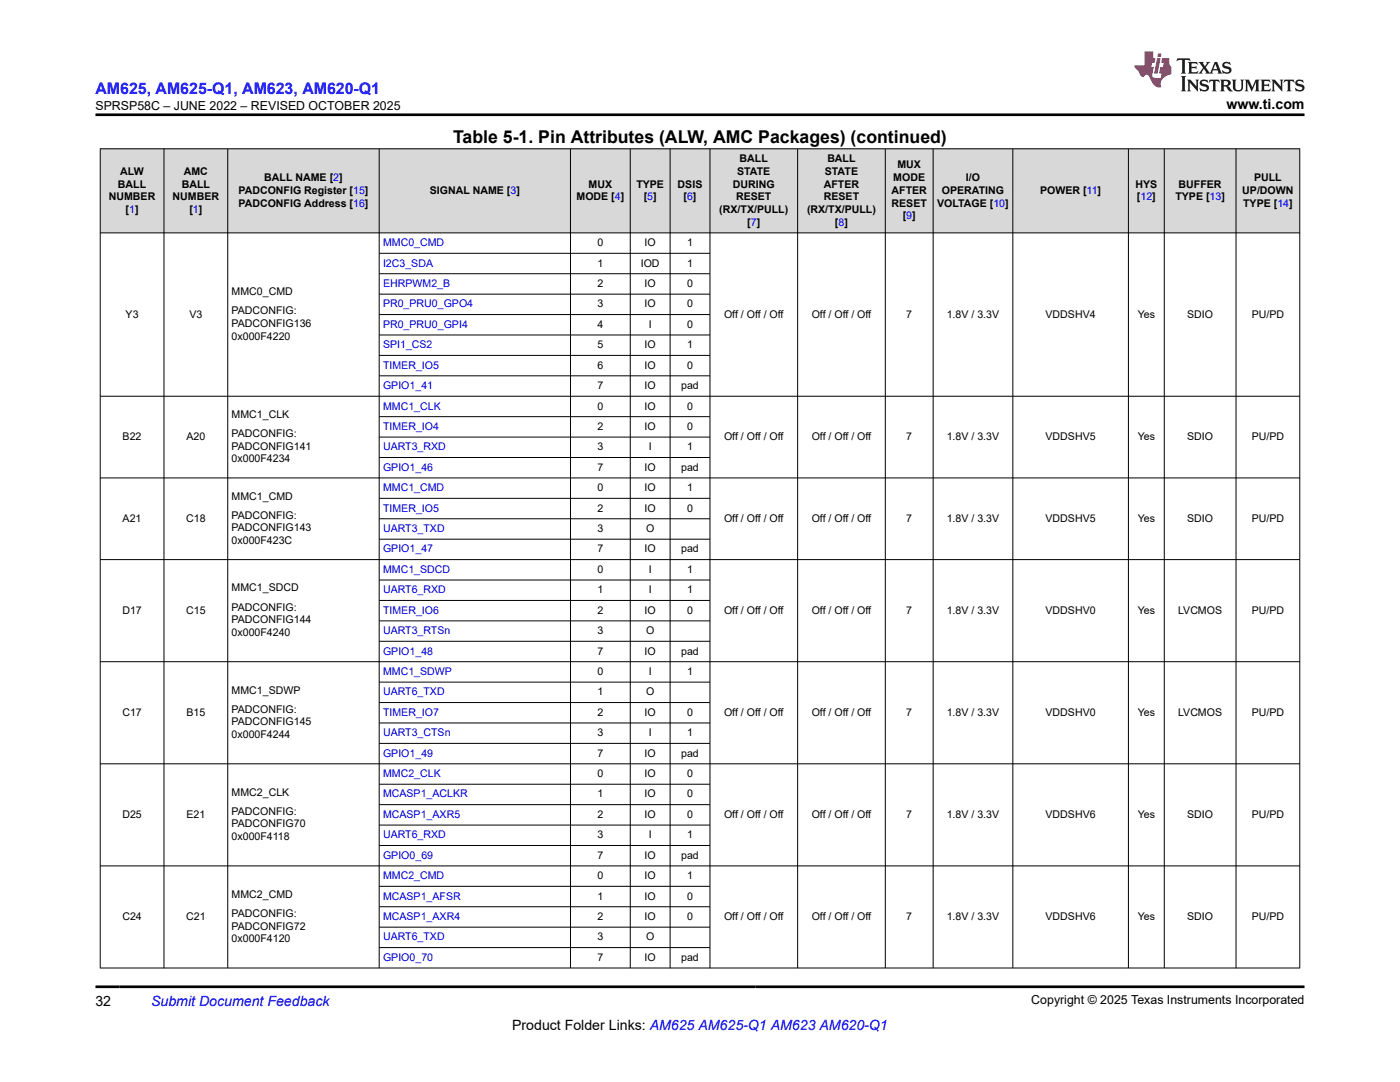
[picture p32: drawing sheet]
<svg xmlns="http://www.w3.org/2000/svg" width="279mm" height="216mm" viewBox="0 0 279 216" stroke-linecap="round" stroke-linejoin="round" font-family="sans-serif">
<defs><g id="words">
<text font-size="3.5" x="90.4" y="28.5">Table 5-1. Pin Attributes (ALW, AMC Packages) (continued)</text>
<text font-size="3.2" fill="#00f" x="19" y="18.7">AM625, AM625-Q1, AM623, AM620-Q1</text>
<g font-size="2.8">
<text x="244.8" y="21.8">www.ti.com</text>
<text x="19" y="200.7">32</text>
<text x="102.2" y="205.5">Product Folder Links: AM625 AM625-Q1 AM623 AM620-Q1</text>
</g>
<text font-size="2.8" fill="#00f" x="30.2" y="200.7">Submit Document Feedback</text>
<g font-size="2.5">
<text x="19" y="21.9">SPRSP58C – JUNE 2022 – REVISED OCTOBER 2025</text>
<text x="205.8" y="200.4">Copyright © 2025 Texas Instruments Incorporated</text>
</g>
<g font-size="2.1">
<text x="24" y="34.9">ALW</text>
<text x="36.7" y="34.9">AMC</text>
<text x="147.1" y="34.9">STATE</text>
<text x="147.6" y="32.3">BALL</text>
<text x="164.6" y="34.9">STATE</text>
<text x="165.1" y="32.3">BALL</text>
<text x="179.1" y="33.6">MUX</text>
<text x="21.7" y="40">NUMBER</text>
<text x="23.5" y="37.4">BALL</text>
<text x="34.4" y="40">NUMBER</text>
<text x="36.3" y="37.4">BALL</text>
<text x="47.6" y="38.7">PADCONFIG Register [15]</text>
<text x="47.6" y="41.2">PADCONFIG Address [16]</text>
<text x="52.7" y="36.2">BALL NAME [2]</text>
<text x="85.8" y="38.7">SIGNAL NAME [3]</text>
<text x="115.1" y="40">MODE [4]</text>
<text x="117.5" y="37.4">MUX</text>
<text x="127" y="37.4">TYPE</text>
<text x="128.5" y="40">[5]</text>
<text x="135.2" y="37.4">DSIS</text>
<text x="136.4" y="40">[6]</text>
<text x="146.3" y="37.4">DURING</text>
<text x="146.9" y="40">RESET</text>
<text x="164.4" y="40">RESET</text>
<text x="164.4" y="37.4">AFTER</text>
<text x="177.9" y="41.2">RESET</text>
<text x="177.9" y="38.7">AFTER</text>
<text x="178.3" y="36.2">MODE</text>
<text x="187" y="41.2">VOLTAGE [10]</text>
<text x="188" y="38.7">OPERATING</text>
<text x="192.8" y="36.2">I/O</text>
<text x="207.6" y="38.7">POWER [11]</text>
<text x="226.6" y="37.4">HYS</text>
<text x="226.9" y="40">[12]</text>
<text x="234.6" y="40">TYPE [13]</text>
<text x="235.2" y="37.4">BUFFER</text>
<text x="247.9" y="38.7">UP/DOWN</text>
<text x="248.1" y="41.2">TYPE [14]</text>
<text x="250.3" y="36.2">PULL</text>
<text x="25.1" y="42.5">[1]</text>
<text x="37.8" y="42.5">[1]</text>
<text x="143.6" y="42.5">(RX/TX/PULL)</text>
<text x="149.1" y="45">[7]</text>
<text x="161.1" y="42.5">(RX/TX/PULL)</text>
<text x="166.6" y="45">[8]</text>
<text x="180.2" y="43.8">[9]</text>
<text x="119.2" y="49.1">0</text>
<text x="119.2" y="53.2">1</text>
<text x="127.9" y="53.2">IOD</text>
<text x="128.6" y="49.1">IO</text>
<text x="137.1" y="49.1">1</text>
<text x="137.1" y="53.2">1</text>
<text x="46.2" y="58.9">MMC0_CMD</text>
<text x="119.2" y="57.3">2</text>
<text x="128.6" y="57.3">IO</text>
<text x="137.1" y="57.3">0</text>
<text x="25.1" y="63.4">Y3</text>
<text x="37.8" y="63.4">V3</text>
<text x="46.2" y="62.7">PADCONFIG:</text>
<text x="46.2" y="65.3">PADCONFIG136</text>
<text x="119.2" y="61.3">3</text>
<text x="119.2" y="65.4">4</text>
<text x="128.6" y="61.3">IO</text>
<text x="129.5" y="65.4">I</text>
<text x="137.1" y="61.3">0</text>
<text x="137.1" y="65.4">0</text>
<text x="144.5" y="63.4">Off / Off / Off</text>
<text x="162" y="63.4">Off / Off / Off</text>
<text x="180.9" y="63.4">7</text>
<text x="188.9" y="63.4">1.8V / 3.3V</text>
<text x="208.7" y="63.4">VDDSHV4</text>
<text x="227.1" y="63.4">Yes</text>
<text x="236.9" y="63.4">SDIO</text>
<text x="249.8" y="63.4">PU/PD</text>
<text x="46.2" y="67.8">0x000F4220</text>
<text x="119.2" y="69.5">5</text>
<text x="128.6" y="69.5">IO</text>
<text x="137.1" y="69.5">1</text>
<text x="119.2" y="73.6">6</text>
<text x="119.2" y="77.6">7</text>
<text x="128.6" y="73.6">IO</text>
<text x="128.6" y="77.6">IO</text>
<text x="135.9" y="77.6">pad</text>
<text x="137.1" y="73.6">0</text>
<text x="46.2" y="83.4">MMC1_CLK</text>
<text x="119.2" y="81.7">0</text>
<text x="128.6" y="81.7">IO</text>
<text x="137.1" y="81.7">0</text>
<text x="24.5" y="87.8">B22</text>
<text x="37.2" y="87.8">A20</text>
<text x="46.2" y="87.2">PADCONFIG:</text>
<text x="46.2" y="89.7">PADCONFIG141</text>
<text x="119.2" y="85.8">2</text>
<text x="119.2" y="89.9">3</text>
<text x="128.6" y="85.8">IO</text>
<text x="129.5" y="89.9">I</text>
<text x="137.1" y="85.8">0</text>
<text x="137.1" y="89.9">1</text>
<text x="144.5" y="87.8">Off / Off / Off</text>
<text x="162" y="87.8">Off / Off / Off</text>
<text x="180.9" y="87.8">7</text>
<text x="188.9" y="87.8">1.8V / 3.3V</text>
<text x="208.7" y="87.8">VDDSHV5</text>
<text x="227.1" y="87.8">Yes</text>
<text x="236.9" y="87.8">SDIO</text>
<text x="249.8" y="87.8">PU/PD</text>
<text x="46.2" y="92.3">0x000F4234</text>
<text x="119.2" y="93.9">7</text>
<text x="128.6" y="93.9">IO</text>
<text x="135.9" y="93.9">pad</text>
<text x="46.2" y="99.7">MMC1_CMD</text>
<text x="119.2" y="98">0</text>
<text x="128.6" y="98">IO</text>
<text x="137.1" y="98">1</text>
<text x="24.5" y="104.1">A21</text>
<text x="37.1" y="104.1">C18</text>
<text x="46.2" y="103.5">PADCONFIG:</text>
<text x="46.2" y="106">PADCONFIG143</text>
<text x="119.2" y="102.1">2</text>
<text x="119.2" y="106.2">3</text>
<text x="128.6" y="102.1">IO</text>
<text x="128.9" y="106.2">O</text>
<text x="137.1" y="102.1">0</text>
<text x="144.5" y="104.1">Off / Off / Off</text>
<text x="162" y="104.1">Off / Off / Off</text>
<text x="180.9" y="104.1">7</text>
<text x="188.9" y="104.1">1.8V / 3.3V</text>
<text x="208.7" y="104.1">VDDSHV5</text>
<text x="227.1" y="104.1">Yes</text>
<text x="236.9" y="104.1">SDIO</text>
<text x="249.8" y="104.1">PU/PD</text>
<text x="46.2" y="108.6">0x000F423C</text>
<text x="119.2" y="110.2">7</text>
<text x="128.6" y="110.2">IO</text>
<text x="135.9" y="110.2">pad</text>
<text x="46.2" y="118">MMC1_SDCD</text>
<text x="119.2" y="114.3">0</text>
<text x="119.2" y="118.4">1</text>
<text x="129.5" y="114.3">I</text>
<text x="129.5" y="118.4">I</text>
<text x="137.1" y="114.3">1</text>
<text x="137.1" y="118.4">1</text>
<text x="24.4" y="122.5">D17</text>
<text x="37.1" y="122.5">C15</text>
<text x="46.2" y="121.8">PADCONFIG:</text>
<text x="46.2" y="124.4">PADCONFIG144</text>
<text x="119.2" y="122.5">2</text>
<text x="128.6" y="122.5">IO</text>
<text x="137.1" y="122.5">0</text>
<text x="144.5" y="122.5">Off / Off / Off</text>
<text x="162" y="122.5">Off / Off / Off</text>
<text x="180.9" y="122.5">7</text>
<text x="188.9" y="122.5">1.8V / 3.3V</text>
<text x="208.7" y="122.5">VDDSHV0</text>
<text x="227.1" y="122.5">Yes</text>
<text x="235.1" y="122.5">LVCMOS</text>
<text x="249.8" y="122.5">PU/PD</text>
<text x="46.2" y="126.9">0x000F4240</text>
<text x="119.2" y="126.5">3</text>
<text x="119.2" y="130.6">7</text>
<text x="128.6" y="130.6">IO</text>
<text x="128.9" y="126.5">O</text>
<text x="135.9" y="130.6">pad</text>
<text x="119.2" y="134.7">0</text>
<text x="129.5" y="134.7">I</text>
<text x="137.1" y="134.7">1</text>
<text x="24.4" y="142.8">C17</text>
<text x="37.2" y="142.8">B15</text>
<text x="46.2" y="138.4">MMC1_SDWP</text>
<text x="46.2" y="142.2">PADCONFIG:</text>
<text x="119.2" y="138.8">1</text>
<text x="119.2" y="142.8">2</text>
<text x="128.6" y="142.8">IO</text>
<text x="128.9" y="138.8">O</text>
<text x="137.1" y="142.8">0</text>
<text x="144.5" y="142.8">Off / Off / Off</text>
<text x="162" y="142.8">Off / Off / Off</text>
<text x="180.9" y="142.8">7</text>
<text x="188.9" y="142.8">1.8V / 3.3V</text>
<text x="208.7" y="142.8">VDDSHV0</text>
<text x="227.1" y="142.8">Yes</text>
<text x="235.1" y="142.8">LVCMOS</text>
<text x="249.8" y="142.8">PU/PD</text>
<text x="46.2" y="144.7">PADCONFIG145</text>
<text x="46.2" y="147.3">0x000F4244</text>
<text x="119.2" y="146.9">3</text>
<text x="129.5" y="146.9">I</text>
<text x="137.1" y="146.9">1</text>
<text x="119.2" y="151">7</text>
<text x="119.2" y="155.1">0</text>
<text x="128.6" y="151">IO</text>
<text x="128.6" y="155.1">IO</text>
<text x="135.9" y="151">pad</text>
<text x="137.1" y="155.1">0</text>
<text x="46.2" y="158.8">MMC2_CLK</text>
<text x="119.2" y="159.1">1</text>
<text x="128.6" y="159.1">IO</text>
<text x="137.1" y="159.1">0</text>
<text x="24.4" y="163.2">D25</text>
<text x="37.2" y="163.2">E21</text>
<text x="46.2" y="162.6">PADCONFIG:</text>
<text x="46.2" y="165.1">PADCONFIG70</text>
<text x="46.2" y="167.6">0x000F4118</text>
<text x="119.2" y="163.2">2</text>
<text x="119.2" y="167.3">3</text>
<text x="128.6" y="163.2">IO</text>
<text x="129.5" y="167.3">I</text>
<text x="137.1" y="163.2">0</text>
<text x="137.1" y="167.3">1</text>
<text x="144.5" y="163.2">Off / Off / Off</text>
<text x="162" y="163.2">Off / Off / Off</text>
<text x="180.9" y="163.2">7</text>
<text x="188.9" y="163.2">1.8V / 3.3V</text>
<text x="208.7" y="163.2">VDDSHV6</text>
<text x="227.1" y="163.2">Yes</text>
<text x="236.9" y="163.2">SDIO</text>
<text x="249.8" y="163.2">PU/PD</text>
<text x="119.2" y="171.4">7</text>
<text x="128.6" y="171.4">IO</text>
<text x="135.9" y="171.4">pad</text>
<text x="46.2" y="179.1">MMC2_CMD</text>
<text x="119.2" y="175.4">0</text>
<text x="119.2" y="179.5">1</text>
<text x="128.6" y="175.4">IO</text>
<text x="128.6" y="179.5">IO</text>
<text x="137.1" y="175.4">1</text>
<text x="137.1" y="179.5">0</text>
<text x="24.4" y="183.6">C24</text>
<text x="37.1" y="183.6">C21</text>
<text x="46.2" y="182.9">PADCONFIG:</text>
<text x="46.2" y="185.5">PADCONFIG72</text>
<text x="119.2" y="183.6">2</text>
<text x="128.6" y="183.6">IO</text>
<text x="137.1" y="183.6">0</text>
<text x="144.5" y="183.6">Off / Off / Off</text>
<text x="162" y="183.6">Off / Off / Off</text>
<text x="180.9" y="183.6">7</text>
<text x="188.9" y="183.6">1.8V / 3.3V</text>
<text x="208.7" y="183.6">VDDSHV6</text>
<text x="227.1" y="183.6">Yes</text>
<text x="236.9" y="183.6">SDIO</text>
<text x="249.8" y="183.6">PU/PD</text>
<text x="46.2" y="188">0x000F4120</text>
<text x="119.2" y="187.7">3</text>
<text x="119.2" y="191.7">7</text>
<text x="128.6" y="191.7">IO</text>
<text x="128.9" y="187.7">O</text>
<text x="135.9" y="191.7">pad</text>
</g>
<g font-size="2.1" fill="#00f">
<text x="76.4" y="49.1">MMC0_CMD</text>
<text x="76.4" y="53.2">I2C3_SDA</text>
<text x="76.4" y="57.3">EHRPWM2_B</text>
<text x="76.4" y="61.3">PR0_PRU0_GPO4</text>
<text x="76.4" y="65.4">PR0_PRU0_GPI4</text>
<text x="76.4" y="69.5">SPI1_CS2</text>
<text x="76.4" y="73.6">TIMER_IO5</text>
<text x="76.4" y="77.6">GPIO1_41</text>
<text x="76.4" y="81.7">MMC1_CLK</text>
<text x="76.4" y="85.8">TIMER_IO4</text>
<text x="76.4" y="89.9">UART3_RXD</text>
<text x="76.4" y="93.9">GPIO1_46</text>
<text x="76.4" y="98">MMC1_CMD</text>
<text x="76.4" y="102.1">TIMER_IO5</text>
<text x="76.4" y="106.2">UART3_TXD</text>
<text x="76.4" y="110.2">GPIO1_47</text>
<text x="76.4" y="114.3">MMC1_SDCD</text>
<text x="76.4" y="118.4">UART6_RXD</text>
<text x="76.4" y="122.5">TIMER_IO6</text>
<text x="76.4" y="126.5">UART3_RTSn</text>
<text x="76.4" y="130.6">GPIO1_48</text>
<text x="76.4" y="134.7">MMC1_SDWP</text>
<text x="76.4" y="138.8">UART6_TXD</text>
<text x="76.4" y="142.8">TIMER_IO7</text>
<text x="76.4" y="146.9">UART3_CTSn</text>
<text x="76.4" y="151">GPIO1_49</text>
<text x="76.4" y="155.1">MMC2_CLK</text>
<text x="76.4" y="159.1">MCASP1_ACLKR</text>
<text x="76.4" y="163.2">MCASP1_AXR5</text>
<text x="76.4" y="167.3">UART6_RXD</text>
<text x="76.4" y="171.4">GPIO0_69</text>
<text x="76.4" y="175.4">MMC2_CMD</text>
<text x="76.4" y="179.5">MCASP1_AFSR</text>
<text x="76.4" y="183.6">MCASP1_AXR4</text>
<text x="76.4" y="187.7">UART6_TXD</text>
<text x="76.4" y="191.7">GPIO0_70</text>
</g>
</g></defs>
<g fill="#d8d8d8">
<path d="M20 29.7h239.4v16.8h-239.4z" fill-rule="evenodd"/>
<path d="M20.1 29.8h12.6v16.6h-12.6z" fill-rule="evenodd"/>
<path d="M32.8 29.8h12.6v16.6h-12.6z" fill-rule="evenodd"/>
<path d="M45.5 29.8h30.1v16.6h-30.1z" fill-rule="evenodd"/>
<path d="M75.7 29.8h38.1v16.6h-38.1z" fill-rule="evenodd"/>
<path d="M113.9 29.8h11.8v16.6h-11.8z" fill-rule="evenodd"/>
<path d="M125.8 29.8h7.9v16.6h-7.9z" fill-rule="evenodd"/>
<path d="M133.8 29.8h7.8v16.6h-7.8z" fill-rule="evenodd"/>
<path d="M141.7 29.8h17.4v16.6h-17.4z" fill-rule="evenodd"/>
<path d="M159.2 29.8h17.4v16.6h-17.4z" fill-rule="evenodd"/>
<path d="M176.7 29.8h9.5v16.6h-9.5z" fill-rule="evenodd"/>
<path d="M186.3 29.8h15.8v16.6h-15.8z" fill-rule="evenodd"/>
<path d="M202.2 29.8h22.9v16.6h-22.9z" fill-rule="evenodd"/>
<path d="M225.3 29.8h7v16.6h-7z" fill-rule="evenodd"/>
<path d="M232.4 29.8h14.2v16.6h-14.2z" fill-rule="evenodd"/>
<path d="M246.7 29.8h12.6v16.6h-12.6z" fill-rule="evenodd"/>
</g>
<g fill="none" stroke="#000" stroke-width=".2">
<path d="M19.9 29.7h239.6M20 29.6v163.6M32.7 29.6v163.6M45.5 29.6v163.6M75.7 29.6v163.6M113.9 29.6v163.6M125.8 29.6v163.6M133.7 29.6v163.6M141.7 29.6v163.6M159.2 29.6v163.6M176.7 29.6v163.6M186.2 29.6v163.6"/>
<path d="M202.1 29.6v163.6M225.2 29.6v163.6M232.4 29.6v163.6M246.7 29.6v163.6M259.4 29.6v163.6M19.9 46.5h239.6M75.7 50.5h66M75.7 54.6h66M75.7 58.7h66M19.9 79.1h239.6M75.7 62.8h66M75.7 66.8h66"/>
<path d="M75.7 70.9h66M75.7 75h66M19.9 95.4h239.6M75.7 83.1h66M75.7 87.2h66M75.7 91.3h66M75.7 99.4h66M19.9 111.7h239.6M75.7 103.5h66M75.7 107.6h66M75.7 115.7h66M75.7 119.8h66"/>
<path d="M19.9 132h239.6M75.7 123.9h66M75.7 128h66M75.7 136.1h66M19.9 152.4h239.6M75.7 140.2h66M75.7 144.3h66M75.7 148.3h66M75.7 156.5h66M19.9 172.8h239.6M75.7 160.6h66M75.7 164.6h66"/>
<path d="M75.7 168.7h66M75.7 176.9h66M19.9 193.2h239.6M75.7 180.9h66M75.7 185h66M75.7 189.1h66"/>
</g>
<path d="M235 11.6l-.2 .6 .5-.2h.6v.1v2.2l-.2 .4h1l-.2-.4v-2.2v-.1h.5l.6 .2-.2-.6zM237.1 12.4l.2 .3v1.6l-.2 .4h1.9l.1-.6a1.08 1.08 0 0 1-1.3 .2v-.7h.6l.4 .2v-.7l-.4 .2h-.6v-.5l.2-.2a1 1 0 0 1 1 .3l-.1-.5zM239.2 12.4l.9 1.1-1 1.2h.9l-.2-.2 .5-.8 .4 .8-.2 .2h1.6l-.2-.2 .2-.5h.9l.1 .5-.1 .2h.9l-.2-.4-.8-1.9h-.5l-.9 2.1-.9-1.1 .9-1h-.8l.2 .2-.4 .6-.4-.6 .2-.2zM242.5 12.8l.4 1h-.7zM244.2 12.5a.65 .65 0 0 0-.2 .7 .65 .65 0 0 0 .6 .5l.6 .1 .1 .3a.79 .79 0 0 1-.7 .4 .79 .79 0 0 1-.7-.5l.1 .7 .2-.1a.93 .93 0 0 0 1.1 0 .93 .93 0 0 0 .4-.9 1.46 1.46 0 0 0-1.2-.6l-.1-.3a1.09 1.09 0 0 1 1.2 .2l-.2-.6-.1 .1-.5-.2zM235.7 15.2l.2 .4v2.2l-.2 .4h1l-.2-.4v-2.2l.2-.4zM236.9 15.9l.2 .4v1.5l-.2 .4h.8l-.3-.4 .1-1.3 1.6 1.8v-2l.2-.4h-.7l.1 .2 .1 1.1-1.2-1.3zM239.7 16a.65 .65 0 0 0-.2 .8 .65 .65 0 0 0 .6 .4l.6 .2 .1 .2a.79 .79 0 0 1-.7 .4 .79 .79 0 0 1-.7-.5l.1 .7 .2-.1a.93 .93 0 0 0 1.1 .1 .93 .93 0 0 0 .4-1 1.46 1.46 0 0 0-1.2-.5l-.1-.4a1.09 1.09 0 0 1 1.2 .2l-.1-.6-.2 .1-.5-.1zM241.4 15.9l-.1 .6a.63 .63 0 0 1 .8-.3v1.6l-.3 .4h1l-.2-.4v-1.6a.66 .66 0 0 1 .8 .3l-.1-.6zM243.5 15.9l.2 .4v1.5l-.2 .4h1l-.2-.2-.1-.7h.5l.1 .2a.79 .79 0 0 0 1.2 .6l-1-.9a.61 .61 0 0 0 .6-.6 .61 .61 0 0 0-.5-.7zM244.3 16.2h.1a.47 .47 0 0 1 .5 .1 .47 .47 0 0 1 .1 .5l-.1 .1-.7 .1zM245.8 15.9l.2 .2a2.27 2.27 0 0 0 .4 2 1.04 1.04 0 0 0 1.7-.7v-1.3l.2-.2h-.8l.2 .4v1.1a.6 .6 0 0 1-.6 .6 .6 .6 0 0 1-.6-.6v-1.1l.3-.4zM248.4 15.9l.2 .4v1.5l-.2 .4h.8l-.3-.4v-1.4l.9 1.9 .9-1.9v1.4l-.3 .4h1l-.2-.4v-1.5l.2-.4h-.8l-.7 1.5-.6-1.5zM251.6 15.9l.2 .4v1.5l-.2 .4h1.9l.1-.6a1.09 1.09 0 0 1-1.3 .2v-.7h.6l.4 .2v-.6l-.4 .2h-.6v-.6l.2-.1a1.01 1.01 0 0 1 1 .3l-.1-.6zM253.7 15.9l.3 .4v1.5l-.3 .4h.8l-.2-.4v-1.3l1.6 1.8v-2l.2-.4h-.7l.2 .2v1.1l-1.2-1.3zM256.3 15.9l-.1 .6a.63 .63 0 0 1 .8-.3v1.6l-.3 .4h1l-.2-.4v-1.6a.66 .66 0 0 1 .8 .3l-.1-.6zM258.7 16a.65 .65 0 0 0-.2 .8 .65 .65 0 0 0 .6 .4l.6 .2 .2 .2a.79 .79 0 0 1-.7 .4 .79 .79 0 0 1-.7-.5l.1 .7 .2-.1a.93 .93 0 0 0 1 .1 .93 .93 0 0 0 .5-1 1.46 1.46 0 0 0-1.3-.5v-.4a1.09 1.09 0 0 1 1.2 .2l-.2-.6-.2 .1-.5-.1z" fill="#231f20"/>
<path d="M228.4 10.3v2.7h-2l.1 .4 .8 1a.95 .95 0 0 0 1 .9 .59 .59 0 0 1 .5-.4 .59 .59 0 0 1 .5 .3l.4 .8a1.59 1.59 0 0 0 2.1 1.4 1.61 1.61 0 0 1 1-2.3l1-.3-.1-1.5a1.59 1.59 0 0 1-.3-1.7h-1.5l-.2 .9h.6l-.2 .9h-.5l-.2 .9v.3l.4 .1-.1 .9h-.7a.73 .73 0 0 1-1-.7l.3-1.5h-.5l.1-.9h.5l.2-.9h-.5v-1.3zM230.9 11.6l-.6 3.1h.7l.6-3.1zM231.1 10.7l-.1 .6h.7l.1-.6z" fill="#ed1c24"/>
<path d="M19 22.9h241.3M19 196.9h241.3" fill="none" stroke="#000" stroke-width=".53"/>
<use href="#words"/>
</svg>
